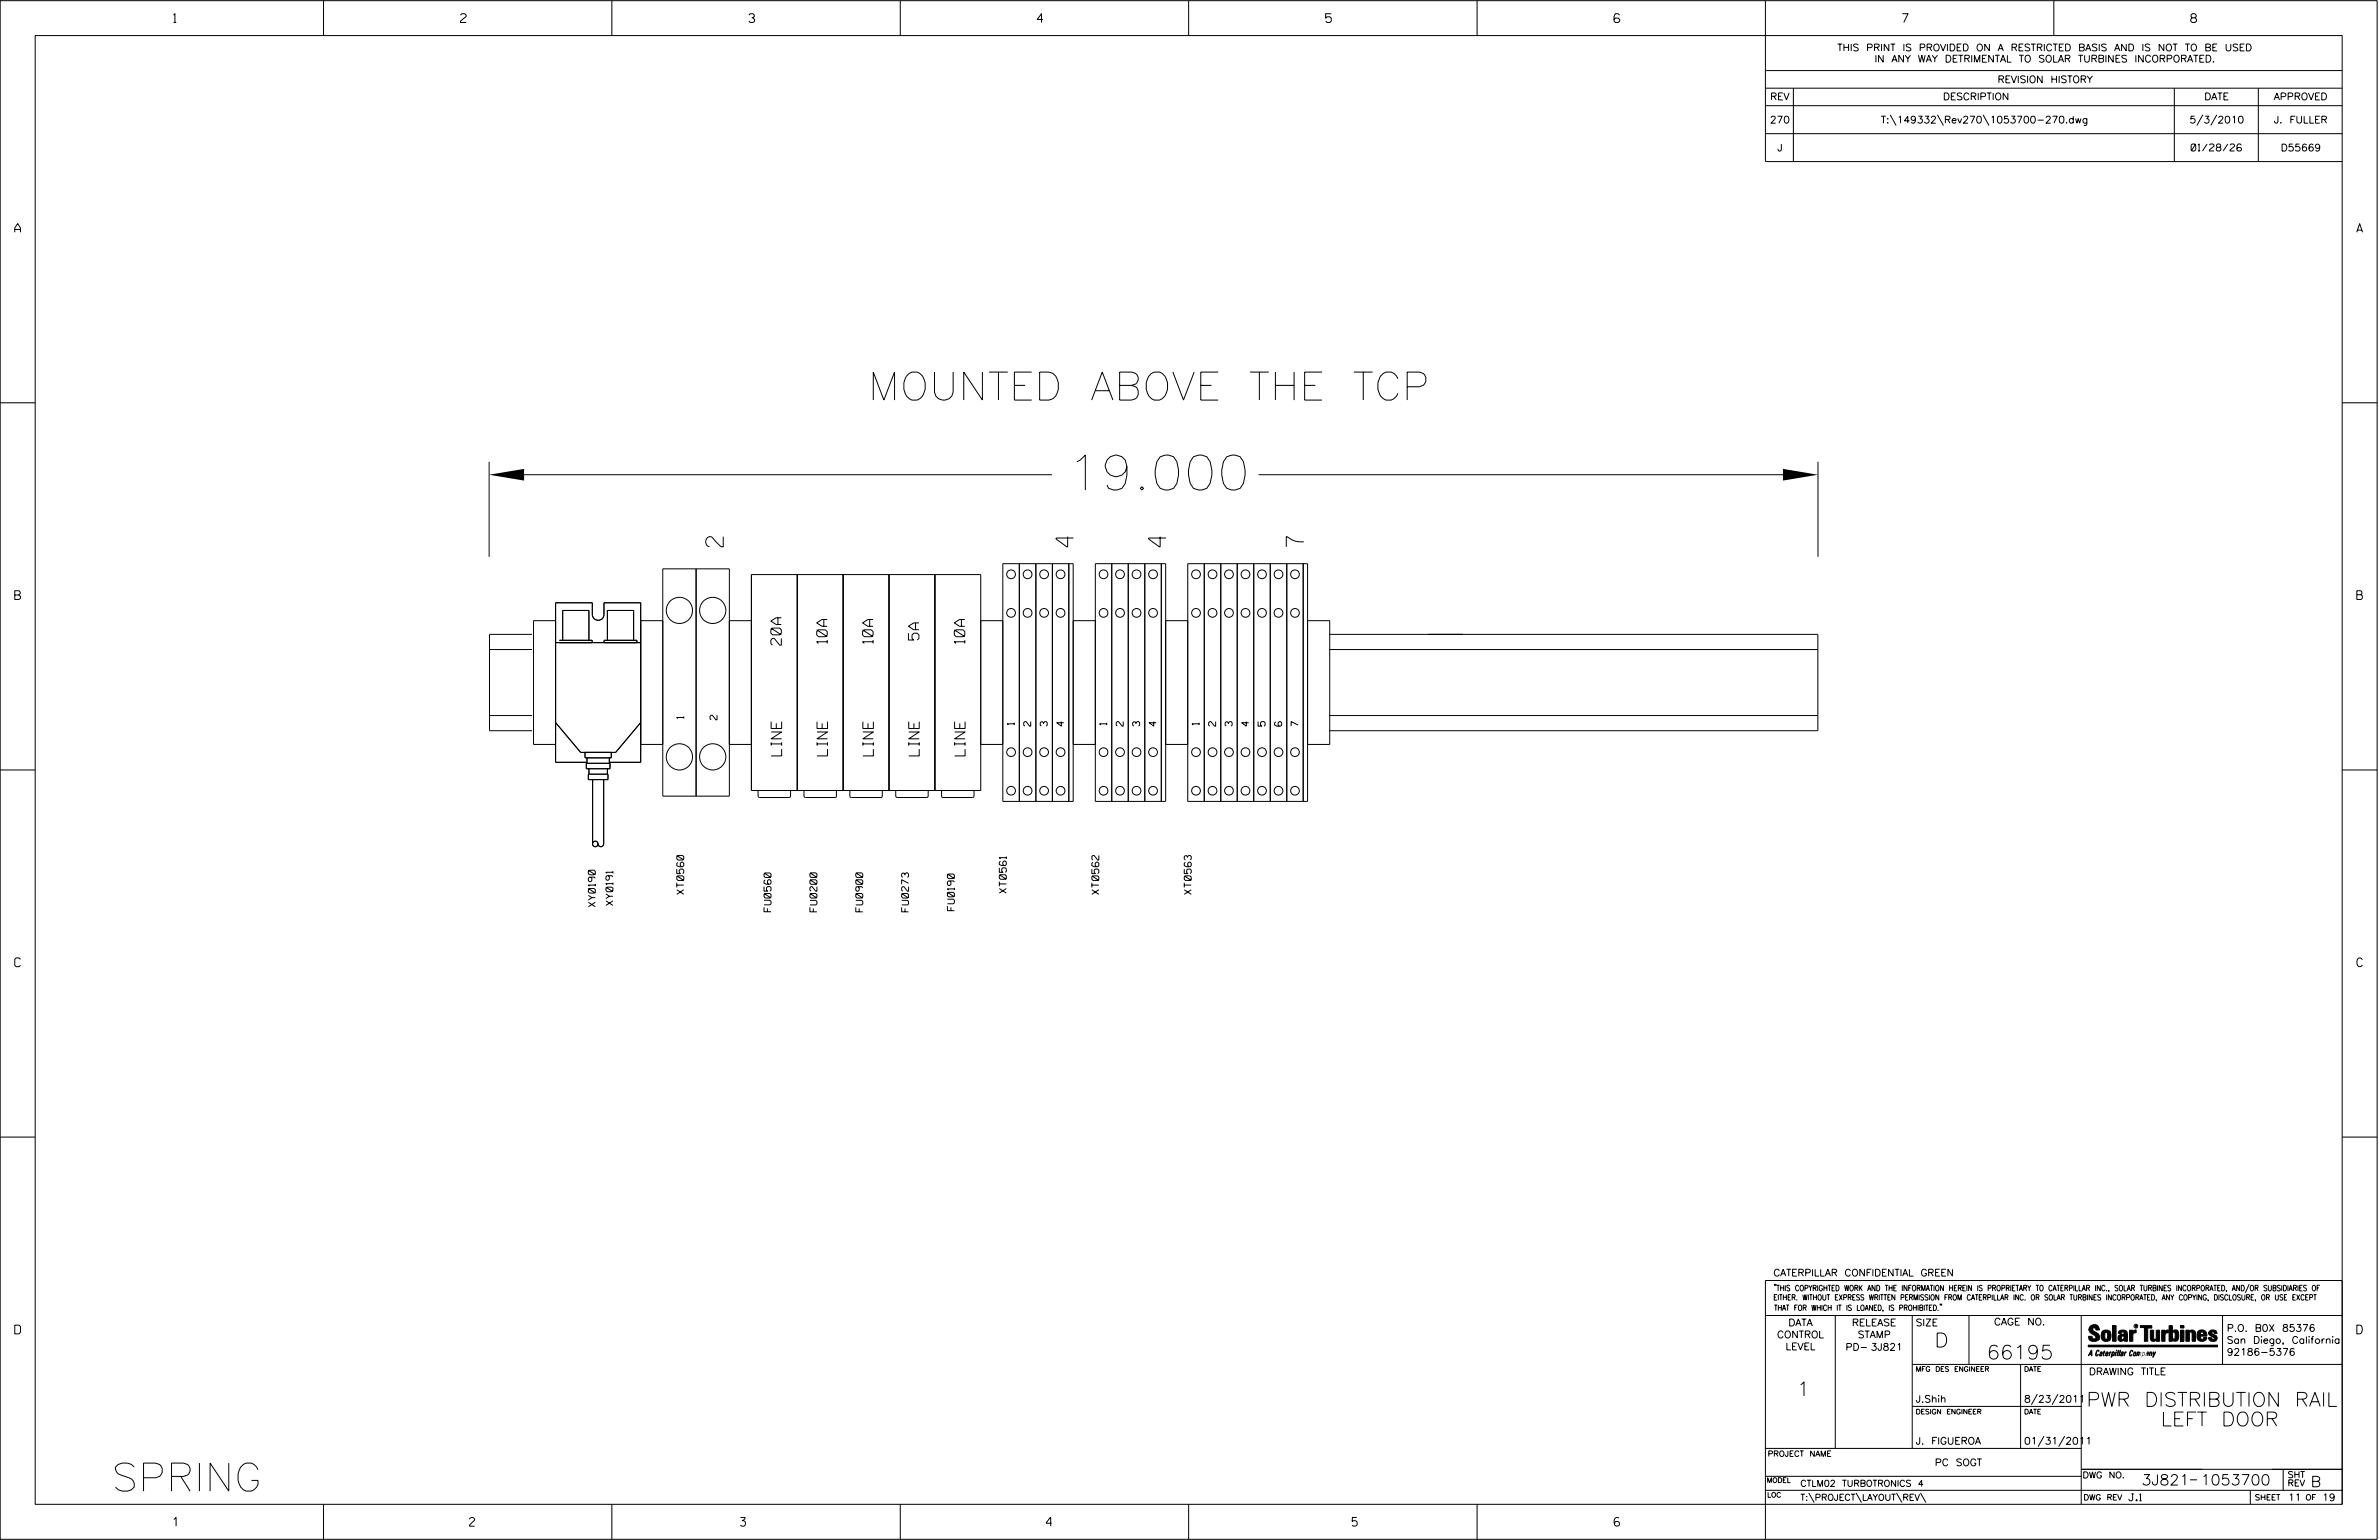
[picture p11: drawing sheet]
<svg xmlns="http://www.w3.org/2000/svg" width="864mm" height="559mm" viewBox="0 0 864 559" stroke-linecap="round" stroke-linejoin="round" font-family="sans-serif">
<defs><g id="words">
<text font-size="12.7" x="387.3" y="177.8">19.000</text>
<g font-size="10.2">
<text x="315.1" y="145.2">MOUNTED ABOVE THE TCP</text>
<text x="40.5" y="541">SPRING</text>
</g>
<g font-size="6.3">
<text x="262.5" y="198.4" transform="rotate(-90 262.5 198.4)">2</text>
<text x="389.7" y="198.4" transform="rotate(-90 389.7 198.4)">4</text>
<text x="423.3" y="198.4" transform="rotate(-90 423.3 198.4)">4</text>
<text x="473.3" y="198.4" transform="rotate(-90 473.3 198.4)">7</text>
</g>
<g font-size="5.1">
<text x="702.3" y="488.8">D</text>
<text x="721.2" y="493.2">66195</text>
<text x="652.2" y="506.5">1</text>
<text x="757.4" y="510.3">PWR DISTRIBUTION RAIL</text>
<text x="781.4" y="517.4">LEFT DOOR</text>
</g>
<g font-size="3.8">
<text x="300.3" y="233.5" transform="rotate(-90 300.3 233.5)">10A</text>
<text x="316.9" y="233.5" transform="rotate(-90 316.9 233.5)">10A</text>
<text x="333.6" y="232.2" transform="rotate(-90 333.6 232.2)">5A</text>
<text x="350.2" y="233.5" transform="rotate(-90 350.2 233.5)">10A</text>
<text x="283.6" y="234.1" transform="rotate(-90 283.6 234.1)">20A</text>
<text x="283.8" y="274.3" transform="rotate(-90 283.8 274.3)">LINE</text>
<text x="300.4" y="274.3" transform="rotate(-90 300.4 274.3)">LINE</text>
<text x="317" y="274.3" transform="rotate(-90 317 274.3)">LINE</text>
<text x="333.7" y="274.3" transform="rotate(-90 333.7 274.3)">LINE</text>
<text x="350.3" y="274.3" transform="rotate(-90 350.3 274.3)">LINE</text>
<text x="777.4" y="538.9">3J821</text>
<text x="798.8" y="538.9">1053700</text>
<text x="838.8" y="539.5">B</text>
</g>
<g font-size="3.2">
<text x="63" y="8.2">1</text>
<text x="167.2" y="8.2">2</text>
<text x="271.8" y="8.2">3</text>
<text x="376.5" y="8.2">4</text>
<text x="481.2" y="8.2">5</text>
<text x="690.6" y="8.2">7</text>
<text x="795.3" y="8.2">8</text>
<text x="5.4" y="84.3">A</text>
<text x="855.5" y="84.3">A</text>
<text x="5.4" y="217.5">B</text>
<text x="855.6" y="217.5">B</text>
<text x="5.4" y="350.8">C</text>
<text x="855.6" y="350.8">C</text>
<text x="5.4" y="484">D</text>
<text x="855.6" y="484">D</text>
<text x="62.8" y="553.8">1</text>
<text x="170.4" y="553.8">2</text>
<text x="268.8" y="553.8">3</text>
<text x="379.8" y="553.8">4</text>
<text x="490.8" y="553.8">5</text>
<text x="585.9" y="553.8">6</text>
</g>
<g font-size="2.5">
<text x="666.9" y="18.5">THIS PRINT IS PROVIDED ON A RESTRICTED BASIS AND IS NOT TO BE USED</text>
<text x="680.5" y="22.6">IN ANY WAY DETRIMENTAL TO SOLAR TURBINES INCORPORATED.</text>
<text x="725.1" y="30">REVISION HISTORY</text>
<text x="642.6" y="36.3">REV</text>
<text x="705.3" y="36.3">DESCRIPTION</text>
<text x="800.2" y="36.3">DATE</text>
<text x="825.4" y="36.3">APPROVED</text>
<text x="642.5" y="44.7">270</text>
<text x="682.8" y="44.7">T:\149332\Rev270\1053700-270.dwg</text>
<text x="794.8" y="44.7">5/3/2010</text>
<text x="825.5" y="44.7">J. FULLER</text>
<text x="645.2" y="54.8">J</text>
<text x="795.4" y="54.8">01/28/26</text>
<text x="827.9" y="54.8">D55669</text>
<text x="248.2" y="260.8" transform="rotate(-90 248.2 260.8)">1</text>
<text x="260.3" y="261.2" transform="rotate(-90 260.3 261.2)">2</text>
<text x="368.2" y="263.1" transform="rotate(-90 368.2 263.1)">1</text>
<text x="374.2" y="263.5" transform="rotate(-90 374.2 263.5)">2</text>
<text x="380.2" y="263.5" transform="rotate(-90 380.2 263.5)">3</text>
<text x="386.1" y="263.5" transform="rotate(-90 386.1 263.5)">4</text>
<text x="401.7" y="263.1" transform="rotate(-90 401.7 263.1)">1</text>
<text x="407.7" y="263.5" transform="rotate(-90 407.7 263.5)">2</text>
<text x="413.7" y="263.5" transform="rotate(-90 413.7 263.5)">3</text>
<text x="419.7" y="263.5" transform="rotate(-90 419.7 263.5)">4</text>
<text x="435.3" y="263.1" transform="rotate(-90 435.3 263.1)">1</text>
<text x="441.3" y="263.5" transform="rotate(-90 441.3 263.5)">2</text>
<text x="447.3" y="263.5" transform="rotate(-90 447.3 263.5)">3</text>
<text x="453.3" y="263.5" transform="rotate(-90 453.3 263.5)">4</text>
<text x="459.3" y="263.5" transform="rotate(-90 459.3 263.5)">5</text>
<text x="465.2" y="263.5" transform="rotate(-90 465.2 263.5)">6</text>
<text x="471.2" y="263.5" transform="rotate(-90 471.2 263.5)">7</text>
<text x="216.1" y="329.1" transform="rotate(-90 216.1 329.1)">XY0190</text>
<text x="222.5" y="328.5" transform="rotate(-90 222.5 328.5)">XY0191</text>
<text x="248.2" y="324.5" transform="rotate(-90 248.2 324.5)">XT0560</text>
<text x="365.3" y="324.1" transform="rotate(-90 365.3 324.1)">XT0561</text>
<text x="398.9" y="324.5" transform="rotate(-90 398.9 324.5)">XT0562</text>
<text x="432.4" y="324.5" transform="rotate(-90 432.4 324.5)">XT0563</text>
<text x="279.9" y="330.8" transform="rotate(-90 279.9 330.8)">FU0560</text>
<text x="296.5" y="330.9" transform="rotate(-90 296.5 330.9)">FU0200</text>
<text x="313.2" y="330.9" transform="rotate(-90 313.2 330.9)">FU0900</text>
<text x="329.8" y="330.9" transform="rotate(-90 329.8 330.9)">FU0273</text>
<text x="346.5" y="330.4" transform="rotate(-90 346.5 330.4)">FU0190</text>
<text x="643.8" y="463">CATERPILLAR CONFIDENTIAL GREEN</text>
<text x="645.1" y="485.5">CONTROL</text>
<text x="649.2" y="481.1">DATA</text>
<text x="672.3" y="481.1">RELEASE</text>
<text x="674.4" y="485.5">STAMP</text>
<text x="695.4" y="481.1">SIZE</text>
<text x="723.8" y="480.8">CAGE NO.</text>
<text x="808.4" y="483.1">P.O. B0X 85376</text>
<text x="648.2" y="489.8">LEVEL</text>
<text x="669.9" y="490">PD- 3J821</text>
<text x="808.4" y="487.5">San Diego, California</text>
<text x="808.4" y="491.8">92186-5376</text>
<text x="758.3" y="498.9">DRAWING TITLE</text>
<text x="695.4" y="508.9">J.Shih</text>
<text x="734.8" y="508.9">8/23/2011</text>
<text x="695.4" y="524.1">J. FIGUEROA</text>
<text x="734.8" y="524.1">01/31/2011</text>
<text x="702.4" y="531.9">PC SOGT</text>
<text x="772.8" y="544.6">J.1</text>
<text x="830.6" y="544.6">11</text>
<text x="843" y="544.6">19</text>
</g>
<g font-size="2.3">
<text x="653.5" y="539.4">CTLM02 TURBOTRONICS 4</text>
<text x="756" y="536.3">DWG NO.</text>
<text x="830.4" y="539.3">REV</text>
<text x="830.4" y="536.2">SHT</text>
<text x="653.5" y="544.5">T:\PROJECT\LAYOUT\REV\</text>
</g>
<g font-size="2">
<text x="643.8" y="468.4">&quot;THIS COPYRIGHTED WORK AND THE INFORMATION HEREIN IS PROPRIETARY TO CATERPILLAR INC., SOLAR TURBINES INCORPORATED, AND/OR SUBSIDIARIES OF</text>
<text x="643.8" y="471.8">EITHER. WITHOUT EXPRESS WRITTEN PERMISSION FROM CATERPILLAR INC. OR SOLAR TURBINES INCORPORATED, ANY COPYING, DISCLOSURE, OR USE EXCEPT</text>
<text x="644" y="475.6">THAT FOR WHICH IT IS LOANED, IS PROHIBITED.&quot;</text>
<text x="641.7" y="528.5">PROJECT NAME</text>
<text x="756.3" y="544.3">DWG REV</text>
<text x="818.5" y="544.3">SHEET</text>
<text x="836.9" y="544.3">OF</text>
</g>
<g font-size="1.8">
<text x="695.4" y="497.6">MFG DES ENGINEER</text>
<text x="734.8" y="497.6">DATE</text>
<text x="695.4" y="513.1">DESIGN ENGINEER</text>
<text x="734.8" y="513.1">DATE</text>
<text x="641.3" y="538">MODEL</text>
<text x="641.5" y="543.3">LOC</text>
</g>
<text font-size=".9" x="775.1" y="481.7">R</text>
</g></defs>
<g fill="none" stroke="#000" stroke-width=".36">
<path d="M.1 .2h862.8v558.4h-862.8zM12.8 12.9h837.4v533h-837.4zM117.4 .2v12.7M222.1 .2v12.7M326.8 .2v12.7M431.5 .2v12.7M536.2 .2v12.7M587.9 5.5l-.5-.5h-1l-.5 1v1.7l.5 .4h1l.6-.4v-.6l-.6-.5h-1l-.5 .5M640.9 .2v58.4h209.3M745.6 .2v12.7M640.9 25.6h209.3M640.9 32h209.3"/>
<path d="M640.9 38.3h209.3M651 32v26.6M789.3 32v26.6M819.8 32v26.6M640.9 48.5h209.3M686.2 41.7l2.1 3.8M703.3 41.7l2.2 3.8M719.9 41.7l2.1 3.8M799.6 41.7l-2.1 3.8M804.7 41.7l-2.2 3.8M.1 146.2h12.7M850.2 146.2h12.7"/>
<path d="M177.6 167.6v34.4M190.3 172.3h191.5M456.9 172.3h190.3M659.9 167.6v34.4M240.6 206.4h24.2v82.5h-24.2zM252.7 206.4v82.5M272.8 208.5h83.2v78.3h-83.2zM289.4 208.5v78.3M306.1 208.5v78.3M322.7 208.5v78.3M339.4 208.5v78.3M364 204.5h25.6v86.3h-25.6z"/>
<path d="M370 204.5v86.3M376 204.5v86.3M382 204.5v86.3M388 204.5v86.3M397.6 204.5h25.6v86.3h-25.6zM403.6 204.5v86.3M409.6 204.5v86.3M415.6 204.5v86.3M421.6 204.5v86.3M431.2 204.5h43.5v86.3h-43.5zM437.2 204.5v86.3M443.2 204.5v86.3"/>
<path d="M449.1 204.5v86.3M455.1 204.5v86.3M461.1 204.5v86.3M467.1 204.5v86.3M473.1 204.5v86.3M177.7 235.7h15.4M193.1 230.2h-15.4v34.9h15.4M201.7 233.2h30.9M201.7 225.2h-8v44.9h8M203.1 232.3h11.8v.9M204.3 232.3v-10.8h9.5v10.8M217.1 225.1a2.05 2.05 0 0 0 2.2-2.1v-4.3h13.3v57.9h-11.4"/>
<path d="M217.1 225.1a2.11 2.11 0 0 1-2.1-2.1v-4.3h-13.3v57.9h11.4M217.1 225.1h.1M219.3 233.2v-.9h11.9v.9M220.5 232.3v-10.8h9.5v10.8M232.6 225.2h8M264.8 225.2h8M356 225.2h8M389.6 225.2h8M423.2 225.2h8M474.7 225.2h8v44.9h-8M482.7 230.2h177.2v34.9h-177.2M482.7 235.7h177.2"/>
<path d="M177.7 259.6h15.4M482.7 259.6h177.2M.1 279.4h12.7M201.7 262.2l9.1 10.8h12.7l9.1-10.8M212.4 273v2h9.5v-2M212.8 277h8.6v1.9h-8.6zM213.1 275v2M213.8 278.9v2M220.5 278.9v2M221.2 275v2M232.6 270.1h8M264.8 270.1h8"/>
<path d="M356 270.1h8M389.6 270.1h8M423.2 270.1h8M850.2 279.4h12.7M213.6 280.9h7.1v2h-7.1zM215.1 292.5l-.1 .1M215.1 282.9v23.3M219.1 282.9v23.3a1.02 1.02 0 0 1-1 1 1.02 1.02 0 0 1-1-1M275.2 286.8v2.1l.5 .5h10.8l.5-.5v-2.1M291.9 286.8v2.1l.5 .5h10.7l.5-.5v-2.1M308.5 286.8v2.1l.5 .5h10.8l.5-.5v-2.1M325.2 286.8v2.1l.5 .5h10.7l.5-.5v-2.1"/>
<path d="M341.8 286.8v2.1l.5 .5h10.8l.5-.5v-2.1M.1 412.6h12.7M850.2 412.6h12.7M640.9 477.3h209.3M644.2 466.1l-.1 .4M644.7 466.1l-.2 .4M666.2 477.3v48.3M694.2 477.3v48.3M704.4 473.3l-.1 .4M704.8 473.3l-.1 .4M714.8 477.3v17.8M755.5 477.3v68.6"/>
<path d="M806.8 477.3v17.8M816.5 466l-1.4 3.1M850.2 464.6h-209.3v94M850.2 464.8v81.1M694.2 495.1h156M733.5 495.1v30.5M758.6 481.4a2.02 2.02 0 0 1 3.1-.1l.5 1.3h-1.3l-.2-.6-.4-.2-.6 .1-.1 .4 .4 .7a2.46 2.46 0 0 1 2.2 2.9 2.83 2.83 0 0 1-3.8 .3l-.3-1.3h1.3l.2 .7 .6 .3 .5-.2 .2-.5-.4-.6-1.9-1.2-.4-.9zM759.2 491.3h-.7l.7-1.2v1.9h.2l-.1-2.1-1.3 2.1 .5-.5h.7M761.3 490l.3-.2 .4 .3-.1 .3-.3-.4-.4 .3-.3 1.6h.4l.4-.5-.3 .6-.4 .1-.3-.4zM762.6 490.6l.5-.1-.1 1.4h-.9a.74 .74 0 0 1 .9-.8l-.3 .7-.5 .1 .2-.5 .6-.2v-.5l-.7 .2zM763 483.2a2.17 2.17 0 0 1 3.1 0l.3 1.4-.3 1.5a2.17 2.17 0 0 1-3.1 0l-.3-1.5zM763.6 490.5l.4-.4 .2 .6h-.3l-.3 .9 .2 .4-.3-.1z"/>
<path d="M764.1 483.7l.5-.4 .4 .3v2.2l-.4 .2-.5-.2zM764.6 491.1l.6 .2v-.7l-.4-.1-.4 .6-.1 .8h.6M764.6 491.1l-.1 .8h.4M764.6 482.6v.8M764.8 490.7l.4 .1v.3h-.6zM765 491.5l-.1 .4zM766 490.5l-.5 1.5zM766 490.8l.4-.3-.4 .4M766.9 481h1.3v5.7h-1.3zM767 490.8l.5 .1-.3 .8-.4 .2zM767.3 490.5h-.5l-.5 2M767.3 490.5a.8 .8 0 0 1 .2 1 .8 .8 0 0 1-.9 .4l-.1 .6"/>
<path d="M767.3 490.5l-.1 .2M768.1 490.5l-.4 1.5zM768.2 489.9h.3l-.1 .2h-.2zM769 489.9l-.5 2.1zM769.7 489.9l-.6 2.1zM770.1 491.4l.5-.3-.5 .8zM770.4 491.9h.1M770.6 491.1l.1-.4-.7 .2 .1-.3 .6-.1 .2 .3-.5 1.1M770.6 491.1a.74 .74 0 0 0-.8 .8h.6M771 484.8h-.7l-.3 .6 .4 .7 .5-.3 .1-2.4h-.8l-.1 .4h-1.2a1.71 1.71 0 0 1 1.8-1.3 1.71 1.71 0 0 1 1.6 1.4v2.8h-1.1l-.1-.6M771 484.2l-1.5 .1a1.41 1.41 0 0 0 0 2.4l.5 .1 1.1-.7M771.2 486.1h-.1"/>
<path d="M771.4 490.5l.1 .3 .4-.3-.9 1.5zM771.5 490.8h.1M773 482.7h1.2v.5l.5-.5 .7-.1v1h-.6l-.5 .4-.1 2.7h-1.2zM773.3 490.3l.6-.4 .4 .2-.1 .4-.3-.4a1.28 1.28 0 0 0-.5 1.8l.6-.4-.1 .4-.8 .1zM774.7 490.8l.5-.3a.88 .88 0 0 1 .2 .9 .88 .88 0 0 1-.7 .7l-.2-.2zM774.8 490.9h.5l-.3 1h-.3l-.2-.2zM775.2 490.5l-.1 .2M776.8 481h4.3v.9h-1.5v4.8h-1.3M776.8 490.6l-.8 .2v-.3l-.4 1.5 .8-1.3v1.3l.3-1.2M779.3 491.1h.4M779.6 490.5h.3l-.3 1.4M779.6 490.7h.2l-.1 .4"/>
<path d="M779.7 491.1l-.1 .4M779.7 491.1l-.4 .2M780.1 492l.4-1.5 .1 .3 .3-.3 .3 .2-.3 1.3v-1.3l-.7 1.3M780.6 482.7h1.2v2.7l.1 .4 .4 .3 .4-.7v-2.7h1.2l.1 4h-1.3v-.5l-1.1 .6-.7-.3-.3-.7zM781.6 492.5l1-2-.8 1.3-.2-1.3-.2 2M784.7 482.7h1.2v.5l.5-.5 .7-.1v1h-.5l-.6 .4-.1 2.7h-1.2zM787.4 481h1.2v2a1.4 1.4 0 0 1 2.2 .2l.1 1.4-.4 1.9-1.5 .1-.4-.5v-1l.5 .9 .5-.3v-2.1l-.5-.4-.5 .7v2.8h-1.2zM791.5 482.7h1.3v4h-1.3zM791.5 481h1.3v.9h-1.3zM793.5 482.7h1.3v.4l.7-.5 1.1 .2 .4 .6v3.3h-1.2l-.3-3.4-.7 .2v3.2h-1.3zM794.8 483.1h.1M797.7 483.2a1.92 1.92 0 0 1 2.4-.5 1.92 1.92 0 0 1 1 2.1h-2.3v.8l.6 .5 .5-.3v-.5h1.2a1.83 1.83 0 0 1-2.1 1.4 1.83 1.83 0 0 1-1.5-2.1z"/>
<path d="M798.8 484.2v.6M799.1 483.4h.6l.2 .8h-1.1zM804.6 482.9a1.84 1.84 0 0 0-2.9 .8 3.3 3.3 0 0 0 2.2 1.9l-.5 .5-.4-.3-.1-.4h-1.2l.1 .6a1.92 1.92 0 0 0 2.9 .4M804.9 483.8h-1.2l-.2-.6-.5 .1-.1 .3 .1 .3 1.8 .9M805.1 488.1h-47.1v.6h47.1M694.2 510.3h61.3M739.6 505.8l-2.2 3.9M747.1 505.8l-2.2 3.9M640.9 525.6h114.6M640.9 535.7h114.6M742 521.1l-2.2 3.8M749.5 521.1l-2.2 3.8"/>
<path d="M755.5 533.2h94.7M795 537h2.6M828.8 533.2v7.6M117.4 545.9v12.7M222.1 545.9v12.7M326.8 545.9v12.7M431.5 545.9v12.7M536.2 545.9v12.7M640.9 540.8h209.3M656.6 541.7l2 3.5M673.8 541.7l1.9 3.5M688.4 541.7l2 3.5"/>
<path d="M697.2 541.7l1.9 3.5M816.9 541v4.9"/>
<circle cx="367" cy="208.4" r="1.59"/>
<circle cx="373" cy="208.4" r="1.59"/>
<circle cx="379" cy="208.4" r="1.59"/>
<circle cx="385" cy="208.4" r="1.59"/>
<circle cx="400.6" cy="208.4" r="1.59"/>
<circle cx="406.6" cy="208.4" r="1.59"/>
<circle cx="412.6" cy="208.4" r="1.59"/>
<circle cx="418.6" cy="208.4" r="1.59"/>
<circle cx="434.2" cy="208.4" r="1.59"/>
<circle cx="440.1" cy="208.4" r="1.59"/>
<circle cx="446.1" cy="208.4" r="1.59"/>
<circle cx="452.1" cy="208.4" r="1.59"/>
<circle cx="458.1" cy="208.4" r="1.59"/>
<circle cx="464.1" cy="208.4" r="1.59"/>
<circle cx="470.1" cy="208.4" r="1.59"/>
<circle cx="246.6" cy="221.5" r="4.8"/>
<circle cx="258.7" cy="221.5" r="4.8"/>
<circle cx="367" cy="222.4" r="1.59"/>
<circle cx="373" cy="222.4" r="1.59"/>
<circle cx="379" cy="222.4" r="1.59"/>
<circle cx="385" cy="222.4" r="1.59"/>
<circle cx="400.6" cy="222.4" r="1.59"/>
<circle cx="406.6" cy="222.4" r="1.59"/>
<circle cx="412.6" cy="222.4" r="1.59"/>
<circle cx="418.6" cy="222.4" r="1.59"/>
<circle cx="434.2" cy="222.4" r="1.59"/>
<circle cx="440.1" cy="222.4" r="1.59"/>
<circle cx="446.1" cy="222.4" r="1.59"/>
<circle cx="452.1" cy="222.4" r="1.59"/>
<circle cx="458.1" cy="222.4" r="1.59"/>
<circle cx="464.1" cy="222.4" r="1.59"/>
<circle cx="470.1" cy="222.4" r="1.59"/>
<circle cx="246.6" cy="274.6" r="4.8"/>
<circle cx="258.7" cy="274.6" r="4.8"/>
<circle cx="367" cy="272.9" r="1.58"/>
<circle cx="373" cy="272.9" r="1.58"/>
<circle cx="379" cy="272.9" r="1.58"/>
<circle cx="385" cy="272.9" r="1.58"/>
<circle cx="400.6" cy="272.9" r="1.58"/>
<circle cx="406.6" cy="272.9" r="1.58"/>
<circle cx="412.6" cy="272.9" r="1.58"/>
<circle cx="418.6" cy="272.9" r="1.58"/>
<circle cx="434.2" cy="272.9" r="1.58"/>
<circle cx="440.1" cy="272.9" r="1.58"/>
<circle cx="446.1" cy="272.9" r="1.58"/>
<circle cx="452.1" cy="272.9" r="1.58"/>
<circle cx="458.1" cy="272.9" r="1.58"/>
<circle cx="464.1" cy="272.9" r="1.57"/>
<circle cx="470.1" cy="272.9" r="1.58"/>
<circle cx="367" cy="286.9" r="1.58"/>
<circle cx="373" cy="286.9" r="1.58"/>
<circle cx="379" cy="286.9" r="1.58"/>
<circle cx="385" cy="286.9" r="1.58"/>
<circle cx="400.6" cy="286.9" r="1.58"/>
<circle cx="406.6" cy="286.9" r="1.58"/>
<circle cx="412.6" cy="286.9" r="1.58"/>
<circle cx="418.6" cy="286.9" r="1.58"/>
<circle cx="434.2" cy="286.9" r="1.58"/>
<circle cx="440.1" cy="286.9" r="1.58"/>
<circle cx="446.1" cy="286.9" r="1.58"/>
<circle cx="452.1" cy="286.9" r="1.58"/>
<circle cx="458.1" cy="286.9" r="1.58"/>
<circle cx="464.1" cy="286.9" r="1.57"/>
<circle cx="470.1" cy="286.9" r="1.58"/>
<circle cx="216.1" cy="306.2" r="1"/>
<circle cx="775.4" cy="481.2" r=".69"/>
</g>
<g fill="#000">
<path d="M177.6 172.3l12.7-2.2v4.3zM647.2 170.1l12.7 2.2-12.7 2.1zM768.1 490.5l-.4 1.5zM768.2 489.9h.3l-.1 .2h-.2zM769 489.9l-.5 2.1zM769.7 489.9l-.6 2.1zM791.5 481h1.3v.9h-1.3zM791.5 482.7h1.3v4h-1.3zM758 488.1h47.1v.6h-47.1z"/>
<path d="M759.2 489.9l-1.2 2.1 .5-.5h.7v.5h.2zM759.2 490.1v1.2h-.7z" fill-rule="evenodd"/>
<path d="M758.6 481.4a2.02 2.02 0 0 1 3.1-.1l.5 1.3h-1.3l-.2-.6-.4-.2-.6 .1-.1 .4 .4 .7a2.46 2.46 0 0 1 2.2 2.9 2.83 2.83 0 0 1-3.8 .3l-.3-1.3h1.3l.2 .7 .6 .3 .5-.2 .2-.5-.4-.6-1.9-1.2-.4-.9z" fill-rule="evenodd"/>
<path d="M761.3 490l.3-.2 .4 .3-.1 .3-.3-.4-.4 .3-.3 1.6h.4l.4-.5-.3 .6-.4 .1-.3-.4z" fill-rule="evenodd"/>
<path d="M762.6 490.6l.5-.1-.1 1.4h-.9a.74 .74 0 0 1 .9-.8l-.6 .3-.2 .5 .5-.1 .3-.6v-.5l-.7 .2z" fill-rule="evenodd"/>
<path d="M763.6 490.5l.4-.4 .2 .6h-.3l-.3 .9 .2 .4-.3-.1z" fill-rule="evenodd"/>
<path d="M764.8 490.5l.5 .3-.1 .5h-.6l.6-.2v-.3l-.4-.1-.3 1.2h.4l.3-.4-.6 .6-.3-.2v-.4z" fill-rule="evenodd"/>
<path d="M763 483.2a2.17 2.17 0 0 1 3.1 0l.3 1.4-.3 1.5a2.17 2.17 0 0 1-3.1 0l-.3-1.5zM764.1 483.7v2.1l.5 .2 .4-.2v-2.2l-.4-.3z" fill-rule="evenodd"/>
<path d="M766 490.5v.3l.4-.1-.4 .2-.5 1.1z" fill-rule="evenodd"/>
<path d="M766.8 490.5l-.5 2 .3-.6a.71 .71 0 0 0 .9-.5 .71 .71 0 0 0-.4-.9zM767 490.8l.5 .1-.3 .8-.4 .2z" fill-rule="evenodd"/>
<path d="M766.9 481h1.3v5.7h-1.3z" fill-rule="evenodd"/>
<path d="M770.1 490.6l.6-.1 .2 .3-.4 1.2-.5 .1-.2-.5 .3-.5h.5l-.7 .5v.3l.4-.1 .4-.9-.5-.2-.2 .2z" fill-rule="evenodd"/>
<path d="M769.4 482.8l-.5 1h1.2l.1-.4h.8v.8l-1.5 .1a1.41 1.41 0 0 0 0 2.4l.5 .1 1.1-.7 .1 .6h1.1v-2.8a1.79 1.79 0 0 0-2.4-1.2zM770.3 484.8h.7l-.1 1-.5 .3-.4-.7z" fill-rule="evenodd"/>
<path d="M771.4 490.5l.1 .3 .4-.3-.9 1.5z" fill-rule="evenodd"/>
<path d="M773 482.7h1.2v.5l.5-.5 .7-.1v1h-.6l-.5 .4-.1 2.7h-1.2z" fill-rule="evenodd"/>
<path d="M773.3 490.3l.6-.4 .4 .2-.1 .4-.3-.4a1.28 1.28 0 0 0-.5 1.8l.6-.4-.3 .5h-.6z" fill-rule="evenodd"/>
<path d="M774.7 490.8l-.2 1.1h.7a.96 .96 0 0 0 0-1.4zM774.8 490.9h.5l-.1 .6-.5 .4-.2-.2z" fill-rule="evenodd"/>
<path d="M776 490.5v.3l.4-.3 .2 .3 .7-.2-.3 1.4v-1.3l-.6 1.3v-1.3l-.8 1.3z" fill-rule="evenodd"/>
<path d="M776.8 481h4.3v.9h-1.5v4.8h-1.3v-4.8h-1.5z" fill-rule="evenodd"/>
<path d="M777.9 490.5l-.5 2 .3-.6a.71 .71 0 0 0 .9-.5 .71 .71 0 0 0-.4-.9zM778.1 490.8l.3-.1 .1 .4-.5 .8-.2-.5z" fill-rule="evenodd"/>
<path d="M779.3 490.6l.6-.1-.3 1.5-.7-.1a.67 .67 0 0 1 .8-.8l-.6 .3-.1 .5 .4-.1 .4-.9-.4-.2-.3 .2z" fill-rule="evenodd"/>
<path d="M780.5 490.5l.1 .3 .3-.3 .3 .2-.3 1.3v-1.3l-.8 1.3z" fill-rule="evenodd"/>
<path d="M780.6 482.7h1.2v2.7l.1 .4 .4 .3 .4-.7v-2.7h1.2l.1 4h-1.3v-.5l-1.1 .6-.7-.3-.3-.7z" fill-rule="evenodd"/>
<path d="M781.6 490.5l.2 1.3 .8-1.3-1.2 2z" fill-rule="evenodd"/>
<path d="M784.7 482.7h1.2v.5l.5-.5 .7-.1v1h-.5l-.6 .4-.1 2.7h-1.2z" fill-rule="evenodd"/>
<path d="M787.4 481h1.2v2a1.4 1.4 0 0 1 2.2 .2l.1 1.4-.4 1.9-1.5 .1-.4-.5v-1l.5 .9 .5-.3v-2.1l-.5-.4-.5 .7v2.8h-1.2z" fill-rule="evenodd"/>
<path d="M793.5 482.7h1.3v.4a1.29 1.29 0 0 1 2.2 .3v3.3h-1.2l-.3-3.4-.7 .2v3.2h-1.3z" fill-rule="evenodd"/>
<path d="M797.7 483.2a1.92 1.92 0 0 1 2.4-.5 1.92 1.92 0 0 1 1 2.1h-2.3v.8l.6 .5 .5-.3v-.5h1.2a1.83 1.83 0 0 1-2.1 1.4 1.83 1.83 0 0 1-1.5-2.1zM799.1 483.4l-.3 .8h1.1l-.2-.8z" fill-rule="evenodd"/>
<path d="M801.9 483.2a1.94 1.94 0 0 1 3 .1v.5h-1.2l-.2-.6-.5 .1-.1 .3 .1 .3 1.8 .9a1.2 1.2 0 0 1 .1 1.3 1.2 1.2 0 0 1-1.2 .7l-1.6-.4-.4-1h1.2l.1 .4 .4 .3 .5-.5a3.3 3.3 0 0 1-2.2-1.9z" fill-rule="evenodd"/>
<circle cx="761.4" cy="492" r=".07"/>
<circle cx="762.2" cy="485.1" r=".07"/>
<circle cx="769.3" cy="492" r=".07"/>
<circle cx="773.1" cy="486.7" r=".07"/>
<circle cx="791.5" cy="486.7" r=".07"/>
<circle cx="791.5" cy="481" r=".07"/>
<circle cx="794.8" cy="486.7" r=".07"/>
</g>
<use href="#words"/>
</svg>
